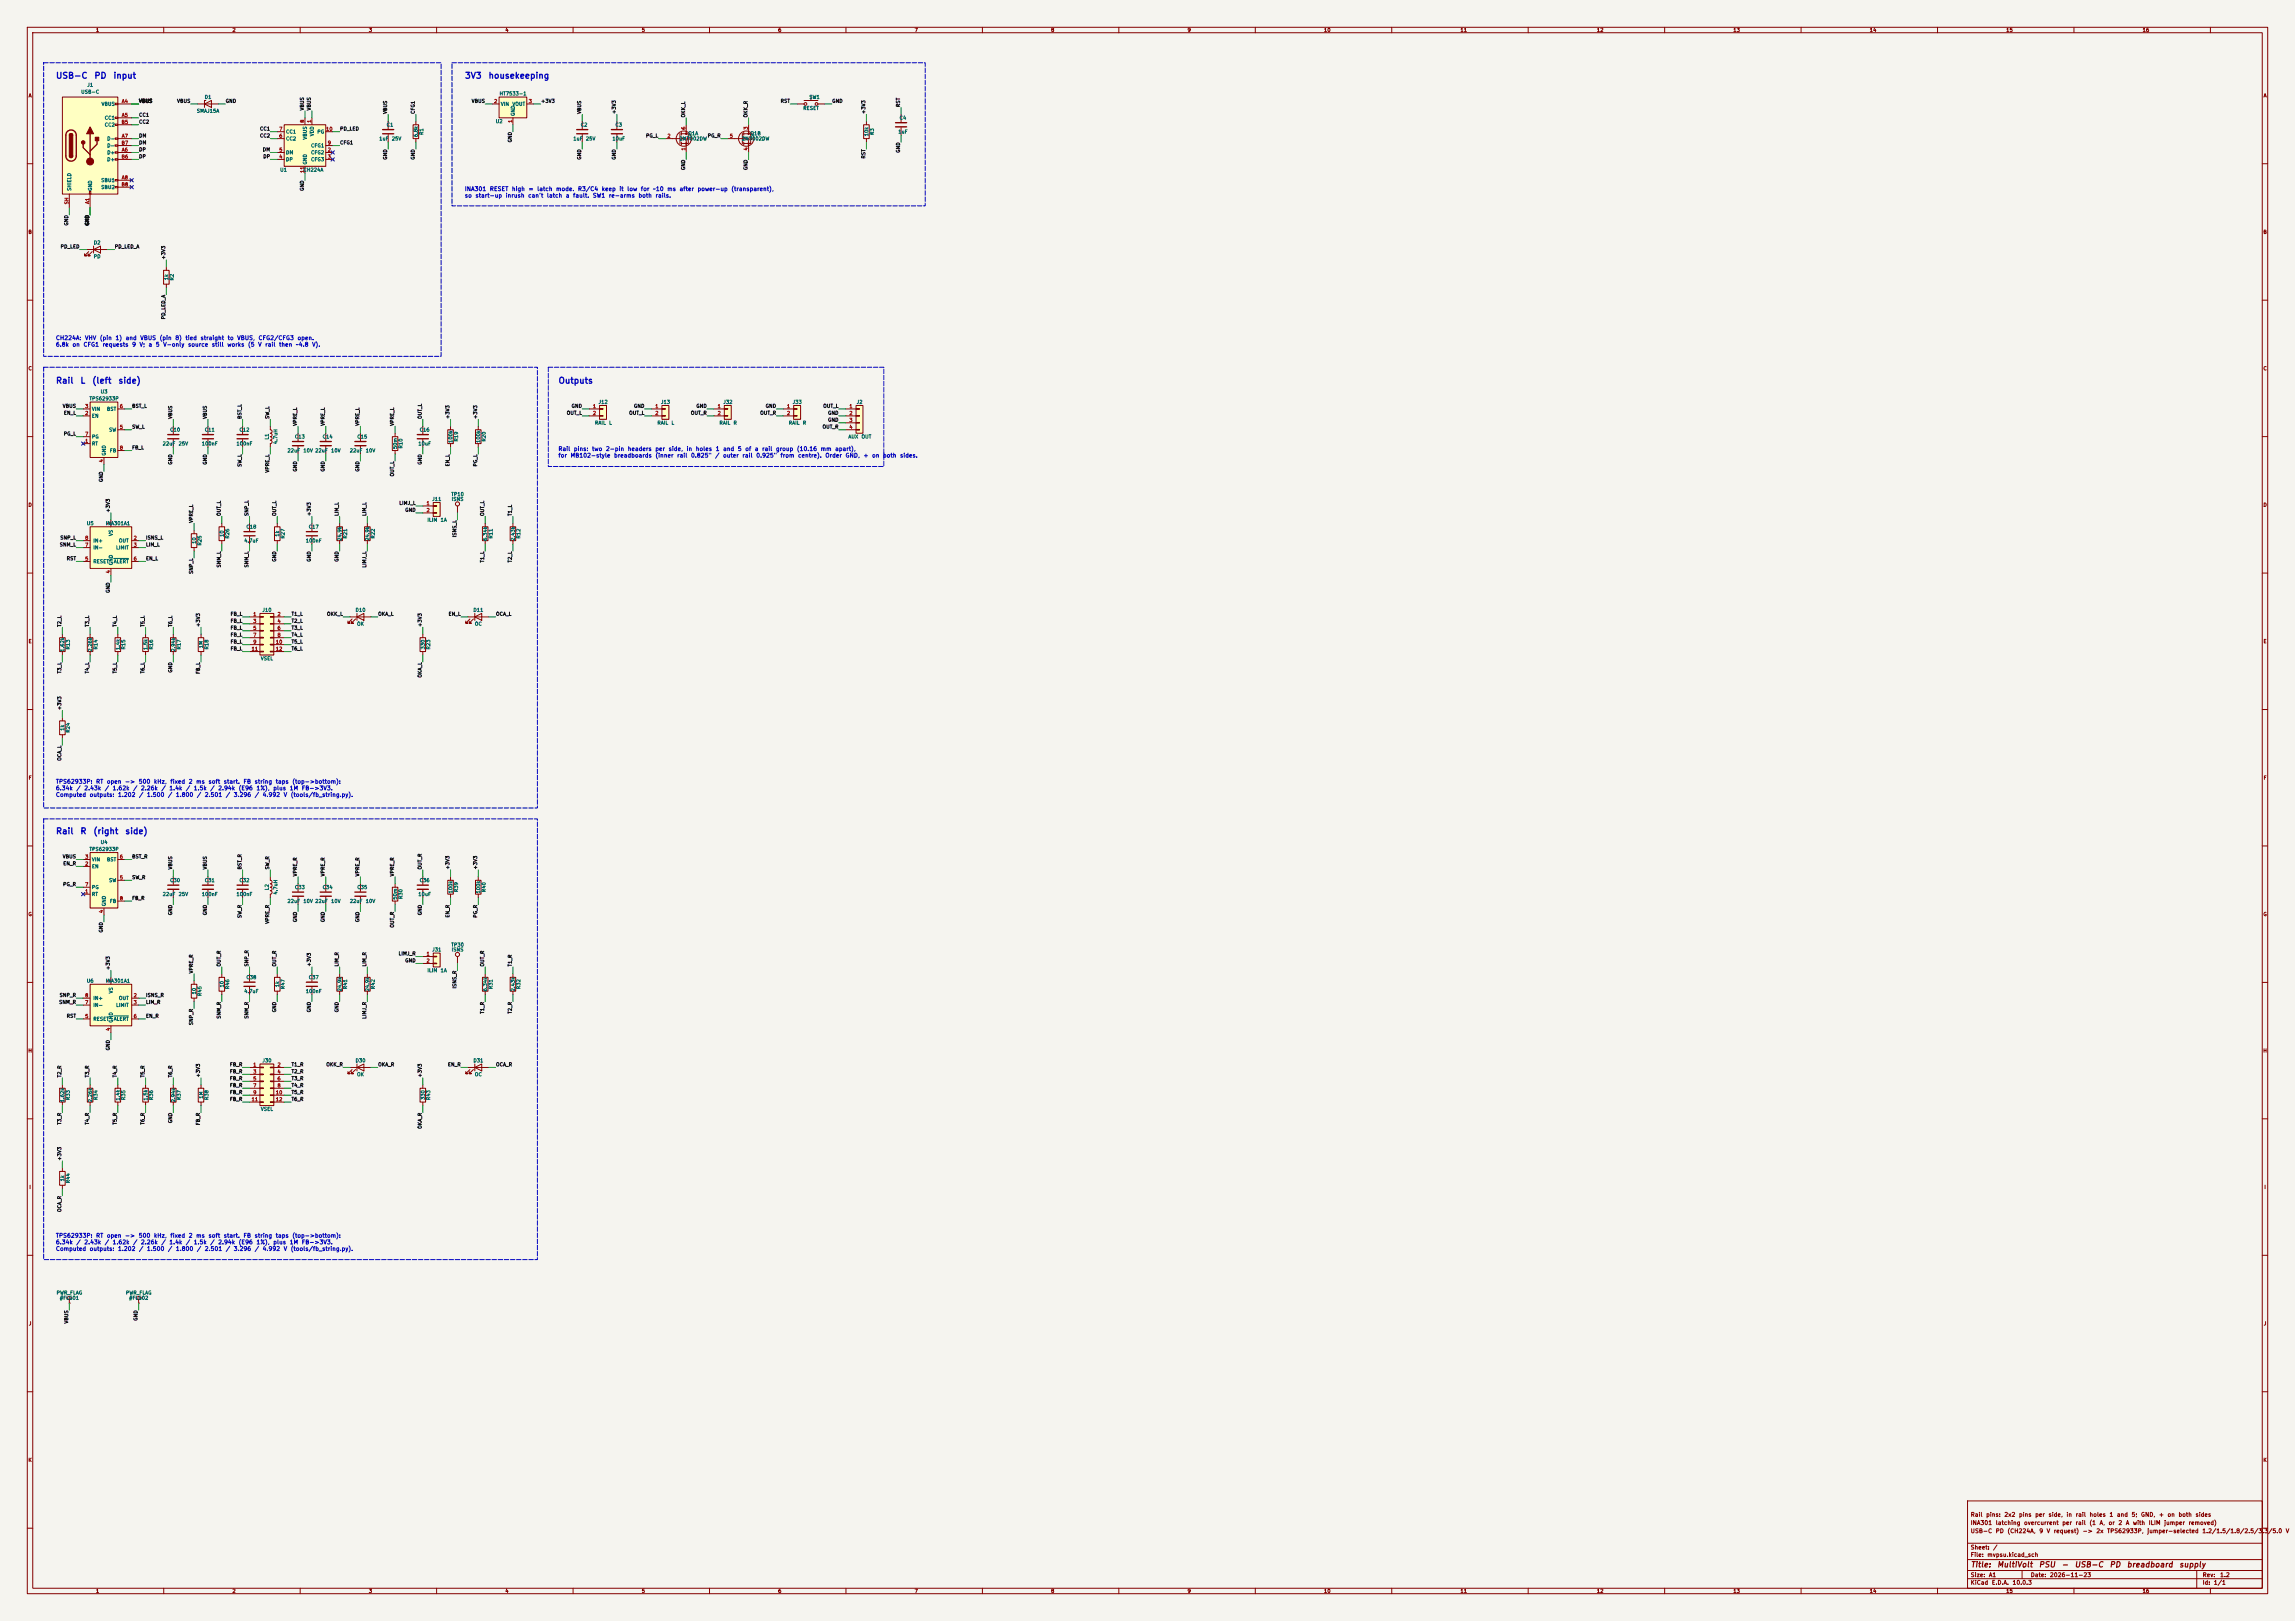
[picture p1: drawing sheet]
<svg xmlns="http://www.w3.org/2000/svg" width="841mm" height="594mm" viewBox="0 0 841 594" stroke-linecap="round" stroke-linejoin="round" font-family="sans-serif">
<defs><g id="words">
<g font-size="2.2" fill="#0000c2">
<text x="20.3" y="29.4">USB-C</text>
<text x="34.4" y="29.4">PD</text>
<text x="41.4" y="29.4">input</text>
<text x="170.2" y="29.4">3V3</text>
<text x="178.8" y="29.4">housekeeping</text>
<text x="20.3" y="141.1">Rail</text>
<text x="29.3" y="141.1">L</text>
<text x="33.6" y="141.1">(left</text>
<text x="43.2" y="141.1">side)</text>
<text x="204.5" y="141.1">Outputs</text>
<text x="20.3" y="306.2">Rail</text>
<text x="29.3" y="306.2">R</text>
<text x="34" y="306.2">(right</text>
<text x="45.7" y="306.2">side)</text>
</g>
<g font-size="2" fill="#840000">
<text x="722" y="574.8">Title:</text>
<text x="731.7" y="574.8">MultiVolt</text>
<text x="746.9" y="574.8">PSU</text>
<text x="755.3" y="574.8">-</text>
<text x="760.1" y="574.8">USB-C</text>
<text x="772.9" y="574.8">PD</text>
<text x="779.2" y="574.8">breadboard</text>
<text x="798.4" y="574.8">supply</text>
</g>
<g font-size="1.5" fill="#0000c2">
<text x="170.2" y="70.4">INA301</text>
<text x="179.3" y="70.4">RESET</text>
<text x="187.4" y="70.4">high</text>
<text x="193.5" y="70.4">=</text>
<text x="196.7" y="70.4">latch</text>
<text x="203.6" y="70.4">mode.</text>
<text x="211.6" y="70.4">R3/C4</text>
<text x="220.4" y="70.4">keep</text>
<text x="226.8" y="70.4">it</text>
<text x="229.7" y="70.4">low</text>
<text x="234.7" y="70.4">for</text>
<text x="239.1" y="70.4">~10</text>
<text x="244.4" y="70.4">ms</text>
<text x="248.9" y="70.4">after</text>
<text x="255.5" y="70.4">power-up</text>
<text x="267.8" y="70.4">(transparent),</text>
<text x="170.2" y="72.8">so</text>
<text x="174.1" y="72.8">start-up</text>
<text x="185.1" y="72.8">inrush</text>
<text x="193.4" y="72.8">can't</text>
<text x="200.2" y="72.8">latch</text>
<text x="207.2" y="72.8">a</text>
<text x="209.8" y="72.8">fault.</text>
<text x="217.1" y="72.8">SW1</text>
<text x="222.9" y="72.8">re-arms</text>
<text x="233.8" y="72.8">both</text>
<text x="240" y="72.8">rails.</text>
<text x="20.3" y="125">CH224A:</text>
<text x="31" y="125">VHV</text>
<text x="36.4" y="125">(pin</text>
<text x="42.1" y="125">1)</text>
<text x="45.9" y="125">and</text>
<text x="51.2" y="125">VBUS</text>
<text x="58.3" y="125">(pin</text>
<text x="64.1" y="125">8)</text>
<text x="67.8" y="125">tied</text>
<text x="73.3" y="125">straight</text>
<text x="83.2" y="125">to</text>
<text x="86.8" y="125">VBUS,</text>
<text x="94.6" y="125">CFG2/CFG3</text>
<text x="108.9" y="125">open.</text>
<text x="20.3" y="127.4">6.8k</text>
<text x="26.4" y="127.4">on</text>
<text x="30.4" y="127.4">CFG1</text>
<text x="37.4" y="127.4">requests</text>
<text x="48.2" y="127.4">9</text>
<text x="51" y="127.4">V;</text>
<text x="54.3" y="127.4">a</text>
<text x="56.9" y="127.4">5</text>
<text x="59.6" y="127.4">V-only</text>
<text x="68.7" y="127.4">source</text>
<text x="77.5" y="127.4">still</text>
<text x="83.1" y="127.4">works</text>
<text x="90.7" y="127.4">(5</text>
<text x="94.4" y="127.4">V</text>
<text x="97" y="127.4">rail</text>
<text x="102.1" y="127.4">then</text>
<text x="108.3" y="127.4">~4.8</text>
<text x="114.2" y="127.4">V).</text>
<text x="204.5" y="165.6">Rail</text>
<text x="210.1" y="165.6">pins:</text>
<text x="216.8" y="165.6">two</text>
<text x="221.9" y="165.6">2-pin</text>
<text x="229.9" y="165.6">headers</text>
<text x="240" y="165.6">per</text>
<text x="244.8" y="165.6">side,</text>
<text x="251.4" y="165.6">in</text>
<text x="254.8" y="165.6">holes</text>
<text x="262.1" y="165.6">1</text>
<text x="264.8" y="165.6">and</text>
<text x="270.2" y="165.6">5</text>
<text x="272.9" y="165.6">of</text>
<text x="276.4" y="165.6">a</text>
<text x="279.1" y="165.6">rail</text>
<text x="284.2" y="165.6">group</text>
<text x="291.8" y="165.6">(10.16</text>
<text x="300.6" y="165.6">mm</text>
<text x="305.9" y="165.6">apart),</text>
<text x="204.5" y="168">for</text>
<text x="208.9" y="168">MB102-style</text>
<text x="224.9" y="168">breadboards</text>
<text x="240" y="168">(inner</text>
<text x="248" y="168">rail</text>
<text x="253" y="168">0.825&quot;</text>
<text x="261.9" y="168">/</text>
<text x="264.8" y="168">outer</text>
<text x="271.9" y="168">rail</text>
<text x="277" y="168">0.925&quot;</text>
<text x="285.8" y="168">from</text>
<text x="292.3" y="168">centre).</text>
<text x="302.3" y="168">Order</text>
<text x="309.7" y="168">GND,</text>
<text x="316.2" y="168">+</text>
<text x="319.4" y="168">on</text>
<text x="323.4" y="168">both</text>
<text x="329.6" y="168">sides.</text>
<text x="20.3" y="287.5">TPS62933P:</text>
<text x="35" y="287.5">RT</text>
<text x="39" y="287.5">open</text>
<text x="45.6" y="287.5">-&gt;</text>
<text x="50.7" y="287.5">500</text>
<text x="56.2" y="287.5">kHz,</text>
<text x="62.3" y="287.5">fixed</text>
<text x="69" y="287.5">2</text>
<text x="71.7" y="287.5">ms</text>
<text x="76.2" y="287.5">soft</text>
<text x="81.8" y="287.5">start.</text>
<text x="89" y="287.5">FB</text>
<text x="93.1" y="287.5">string</text>
<text x="100.9" y="287.5">taps</text>
<text x="106.9" y="287.5">(top-&gt;bottom):</text>
<text x="20.3" y="289.9">6.34k</text>
<text x="20.3" y="292.4">Computed</text>
<text x="27.8" y="289.9">/</text>
<text x="30.7" y="289.9">2.43k</text>
<text x="32.7" y="292.4">outputs:</text>
<text x="38.2" y="289.9">/</text>
<text x="41.1" y="289.9">1.62k</text>
<text x="43.1" y="292.4">1.202</text>
<text x="48.6" y="289.9">/</text>
<text x="50.8" y="292.4">/</text>
<text x="51.5" y="289.9">2.26k</text>
<text x="53.7" y="292.4">1.500</text>
<text x="59" y="289.9">/</text>
<text x="61.4" y="292.4">/</text>
<text x="61.9" y="289.9">1.4k</text>
<text x="64.3" y="292.4">1.800</text>
<text x="67.9" y="289.9">/</text>
<text x="70.8" y="289.9">1.5k</text>
<text x="72" y="292.4">/</text>
<text x="74.9" y="292.4">2.501</text>
<text x="76.9" y="289.9">/</text>
<text x="79.8" y="289.9">2.94k</text>
<text x="82.6" y="292.4">/</text>
<text x="85.5" y="292.4">3.296</text>
<text x="87.3" y="289.9">(E96</text>
<text x="93.2" y="292.4">/</text>
<text x="93.8" y="289.9">1%),</text>
<text x="96.1" y="292.4">4.992</text>
<text x="100" y="289.9">plus</text>
<text x="103.8" y="292.4">V</text>
<text x="106" y="289.9">1M</text>
<text x="106.4" y="292.4">(tools/fb_string.py).</text>
<text x="110.4" y="289.9">FB-&gt;3V3.</text>
<text x="20.3" y="453.9">TPS62933P:</text>
<text x="35" y="453.9">RT</text>
<text x="39" y="453.9">open</text>
<text x="45.6" y="453.9">-&gt;</text>
<text x="50.7" y="453.9">500</text>
<text x="56.2" y="453.9">kHz,</text>
<text x="62.3" y="453.9">fixed</text>
<text x="69" y="453.9">2</text>
<text x="71.7" y="453.9">ms</text>
<text x="76.2" y="453.9">soft</text>
<text x="81.8" y="453.9">start.</text>
<text x="89" y="453.9">FB</text>
<text x="93.1" y="453.9">string</text>
<text x="100.9" y="453.9">taps</text>
<text x="106.9" y="453.9">(top-&gt;bottom):</text>
<text x="20.3" y="456.3">6.34k</text>
<text x="20.3" y="458.7">Computed</text>
<text x="27.8" y="456.3">/</text>
<text x="30.7" y="456.3">2.43k</text>
<text x="32.7" y="458.7">outputs:</text>
<text x="38.2" y="456.3">/</text>
<text x="41.1" y="456.3">1.62k</text>
<text x="43.1" y="458.7">1.202</text>
<text x="48.6" y="456.3">/</text>
<text x="50.8" y="458.7">/</text>
<text x="51.5" y="456.3">2.26k</text>
<text x="53.7" y="458.7">1.500</text>
<text x="59" y="456.3">/</text>
<text x="61.4" y="458.7">/</text>
<text x="61.9" y="456.3">1.4k</text>
<text x="64.3" y="458.7">1.800</text>
<text x="67.9" y="456.3">/</text>
<text x="70.8" y="456.3">1.5k</text>
<text x="72" y="458.7">/</text>
<text x="74.9" y="458.7">2.501</text>
<text x="76.9" y="456.3">/</text>
<text x="79.8" y="456.3">2.94k</text>
<text x="82.6" y="458.7">/</text>
<text x="85.5" y="458.7">3.296</text>
<text x="87.3" y="456.3">(E96</text>
<text x="93.2" y="458.7">/</text>
<text x="93.8" y="456.3">1%),</text>
<text x="96.1" y="458.7">4.992</text>
<text x="100" y="456.3">plus</text>
<text x="103.8" y="458.7">V</text>
<text x="106" y="456.3">1M</text>
<text x="106.4" y="458.7">(tools/fb_string.py).</text>
<text x="110.4" y="456.3">FB-&gt;3V3.</text>
</g>
<g font-size="1.5" fill="#840000">
<text x="722" y="556.2">Rail</text>
<text x="727.7" y="556.2">pins:</text>
<text x="734.3" y="556.2">2x2</text>
<text x="739.7" y="556.2">pins</text>
<text x="745.6" y="556.2">per</text>
<text x="750.5" y="556.2">side,</text>
<text x="757.1" y="556.2">in</text>
<text x="760.5" y="556.2">rail</text>
<text x="765.5" y="556.2">holes</text>
<text x="772.8" y="556.2">1</text>
<text x="775.6" y="556.2">and</text>
<text x="780.9" y="556.2">5;</text>
<text x="784.4" y="556.2">GND,</text>
<text x="791" y="556.2">+</text>
<text x="794.1" y="556.2">on</text>
<text x="798.1" y="556.2">both</text>
<text x="804.4" y="556.2">sides</text>
<text x="722" y="562.2">USB-C</text>
<text x="722" y="559.2">INA301</text>
<text x="731.2" y="562.2">PD</text>
<text x="731.2" y="559.2">latching</text>
<text x="735.5" y="562.2">(CH224A,</text>
<text x="741.5" y="559.2">overcurrent</text>
<text x="747.1" y="562.2">9</text>
<text x="749.8" y="562.2">V</text>
<text x="752.4" y="562.2">request)</text>
<text x="755.5" y="559.2">per</text>
<text x="760.4" y="559.2">rail</text>
<text x="763" y="562.2">-&gt;</text>
<text x="765.5" y="559.2">(1</text>
<text x="768" y="562.2">2x</text>
<text x="769.2" y="559.2">A,</text>
<text x="772" y="562.2">TPS62933P,</text>
<text x="772.5" y="559.2">or</text>
<text x="776.1" y="559.2">2</text>
<text x="778.8" y="559.2">A</text>
<text x="781.4" y="559.2">with</text>
<text x="786.7" y="562.2">jumper-selected</text>
<text x="787.2" y="559.2">ILIM</text>
<text x="792.9" y="559.2">jumper</text>
<text x="801.8" y="559.2">removed)</text>
<text x="806.9" y="562.2">1.2/1.5/1.8/2.5/3.3/5.0</text>
<text x="837.4" y="562.2">V</text>
<text x="722" y="568.2">Sheet:</text>
<text x="730.2" y="568.2">/</text>
<text x="722" y="570.9">File:</text>
<text x="728.1" y="570.9">mvpsu.kicad_sch</text>
<text x="722" y="581.1">KiCad</text>
<text x="722" y="578.3">Size:</text>
<text x="728.7" y="578.3">A1</text>
<text x="729.7" y="581.1">E.D.A.</text>
<text x="737.3" y="581.1">10.0.3</text>
<text x="744" y="578.3">Date:</text>
<text x="751" y="578.3">2026-11-23</text>
<text x="807" y="578.3">Rev:</text>
<text x="807" y="581.1">Id:</text>
<text x="811.1" y="581.1">1/1</text>
<text x="813.4" y="578.3">1.2</text>
</g>
<g font-size="1.3" fill="#840000">
<text x="35" y="12">1</text>
<text x="85" y="12">2</text>
<text x="135" y="12">3</text>
<text x="185" y="12">4</text>
<text x="235" y="12">5</text>
<text x="285" y="12">6</text>
<text x="335" y="12">7</text>
<text x="385" y="12">8</text>
<text x="435" y="12">9</text>
<text x="485" y="12">10</text>
<text x="535" y="12">11</text>
<text x="585" y="12">12</text>
<text x="635" y="12">13</text>
<text x="685" y="12">14</text>
<text x="735" y="12">15</text>
<text x="785" y="12">16</text>
<text x="10.3" y="36">A</text>
<text x="829.3" y="36">A</text>
<text x="10.3" y="86">B</text>
<text x="829.2" y="86">B</text>
<text x="10.3" y="136">C</text>
<text x="829.2" y="136">C</text>
<text x="10.3" y="186">D</text>
<text x="829.2" y="186">D</text>
<text x="10.3" y="236">E</text>
<text x="829.3" y="236">E</text>
<text x="10.3" y="286">F</text>
<text x="829.3" y="286">F</text>
<text x="10.3" y="336">G</text>
<text x="829.2" y="336">G</text>
<text x="10.2" y="386">H</text>
<text x="829.2" y="386">H</text>
<text x="10.6" y="436">I</text>
<text x="829.6" y="436">I</text>
<text x="10.4" y="486">J</text>
<text x="829.4" y="486">J</text>
<text x="10.3" y="536">K</text>
<text x="829.2" y="536">K</text>
<text x="35" y="584">1</text>
<text x="85" y="584">2</text>
<text x="135" y="584">3</text>
<text x="185" y="584">4</text>
<text x="235" y="584">5</text>
<text x="285" y="584">6</text>
<text x="335" y="584">7</text>
<text x="385" y="584">8</text>
<text x="435" y="584">9</text>
<text x="485" y="584">10</text>
<text x="535" y="584">11</text>
<text x="585" y="584">12</text>
<text x="635" y="584">13</text>
<text x="685" y="584">14</text>
<text x="735" y="584">15</text>
<text x="785" y="584">16</text>
</g>
<g font-size="1.3" fill="#006464">
<text x="29.6" y="34.6">USB-C</text>
<text x="31.8" y="32.1">J1</text>
<text x="182.9" y="35.3">HT7533-1</text>
<text x="37.1" y="39.1">VBUS</text>
<text x="72" y="41.6">SMAJ15A</text>
<text x="74.9" y="36.5">D1</text>
<text x="183.4" y="39.1">VIN</text>
<text x="187.6" y="39.1">VOUT</text>
<text x="294.2" y="40.6">RESET</text>
<text x="296.4" y="36.5">SW1</text>
<text x="38.2" y="44.2">CC1</text>
<text x="38.2" y="46.7">CC2</text>
<text x="141.5" y="46.7">C1</text>
<text x="181.5" y="45.4">U2</text>
<text x="188.9" y="42.7" transform="rotate(-90 188.9 42.7)">GND</text>
<text x="212.7" y="46.7">C2</text>
<text x="225.4" y="46.7">C3</text>
<text x="329.5" y="44.2">C4</text>
<text x="39.1" y="51.8">D-</text>
<text x="104.6" y="51.8">CC2</text>
<text x="104.6" y="49.2">CC1</text>
<text x="112.7" y="51.3" transform="rotate(-90 112.7 51.3)">VBUS</text>
<text x="115.3" y="50.1" transform="rotate(-90 115.3 50.1)">VDD</text>
<text x="116.1" y="49.2">PG</text>
<text x="138.8" y="51.8">1uF</text>
<text x="143.4" y="51.8">25V</text>
<text x="153.4" y="50.4" transform="rotate(-90 153.4 50.4)">6.8k</text>
<text x="155.4" y="49.6" transform="rotate(-90 155.4 49.6)">R1</text>
<text x="209.9" y="51.8">1uF</text>
<text x="214.6" y="51.8">25V</text>
<text x="224.3" y="51.8">10uF</text>
<text x="248.8" y="51.8">2N7002DW</text>
<text x="252.1" y="49.9">Q1A</text>
<text x="271.7" y="51.8">2N7002DW</text>
<text x="274.9" y="49.9">Q1B</text>
<text x="318.5" y="50.1" transform="rotate(-90 318.5 50.1)">10k</text>
<text x="320.5" y="49.6" transform="rotate(-90 320.5 49.6)">R3</text>
<text x="329" y="49.2">1uF</text>
<text x="39.1" y="56.9">D+</text>
<text x="39.1" y="59.4">D+</text>
<text x="39.1" y="54.3">D-</text>
<text x="104.6" y="59.4">DP</text>
<text x="104.6" y="56.9">DM</text>
<text x="113.8" y="56.9">CFG2</text>
<text x="113.8" y="59.4">CFG3</text>
<text x="113.8" y="54.3">CFG1</text>
<text x="102.5" y="63.2">U1</text>
<text x="111" y="63.2">CH224A</text>
<text x="112.7" y="60.5" transform="rotate(-90 112.7 60.5)">GND</text>
<text x="26.4" y="70.1" transform="rotate(-90 26.4 70.1)">SHIELD</text>
<text x="34" y="70.1" transform="rotate(-90 34 70.1)">GND</text>
<text x="36.9" y="67">SBU1</text>
<text x="36.9" y="69.6">SBU2</text>
<text x="34.2" y="89.9">D2</text>
<text x="34.2" y="95">PD</text>
<text x="61.9" y="102.8" transform="rotate(-90 61.9 102.8)">1k</text>
<text x="64" y="102.9" transform="rotate(-90 64 102.9)">R2</text>
<text x="32.6" y="147">TPS62933P</text>
<text x="36.7" y="144.5">U3</text>
<text x="219.2" y="148.3">J12</text>
<text x="242" y="148.3">J13</text>
<text x="264.9" y="148.3">J32</text>
<text x="290.3" y="148.3">J33</text>
<text x="313.8" y="148.3">J2</text>
<text x="33.5" y="153.4">EN</text>
<text x="33.5" y="150.8">VIN</text>
<text x="39" y="150.8">BST</text>
<text x="217.9" y="155.9">RAIL</text>
<text x="223" y="155.9">L</text>
<text x="240.7" y="155.9">RAIL</text>
<text x="245.9" y="155.9">L</text>
<text x="263.5" y="155.9">RAIL</text>
<text x="268.6" y="155.9">R</text>
<text x="288.9" y="155.9">RAIL</text>
<text x="294" y="155.9">R</text>
<text x="33.5" y="161">PG</text>
<text x="39.8" y="158.5">SW</text>
<text x="62.2" y="158.5">C10</text>
<text x="74.9" y="158.5">C11</text>
<text x="87.6" y="158.5">C12</text>
<text x="98.8" y="161.2" transform="rotate(-90 98.8 161.2)">L1</text>
<text x="107.9" y="161">C13</text>
<text x="118.1" y="161">C14</text>
<text x="130.8" y="161">C15</text>
<text x="153.6" y="158.5">C16</text>
<text x="168.1" y="162" transform="rotate(-90 168.1 162)">R19</text>
<text x="178.3" y="162" transform="rotate(-90 178.3 162)">R20</text>
<text x="310.7" y="161">AUX</text>
<text x="315.5" y="161">OUT</text>
<text x="33.5" y="163.5">RT</text>
<text x="39.1" y="167.1" transform="rotate(-90 39.1 167.1)">GND</text>
<text x="40.1" y="166.1">FB</text>
<text x="59.5" y="163.5">22uF</text>
<text x="65.3" y="163.5">25V</text>
<text x="73.8" y="163.5">100nF</text>
<text x="86.5" y="163.5">100nF</text>
<text x="101.9" y="162.9" transform="rotate(-90 101.9 162.9)">4.7uH</text>
<text x="105.2" y="166.1">22uF</text>
<text x="111" y="166.1">10V 22uF</text>
<text x="121.2" y="166.1">10V</text>
<text x="128" y="166.1">22uF</text>
<text x="133.9" y="166.1">10V</text>
<text x="145.8" y="164.7" transform="rotate(-90 145.8 164.7)">50m</text>
<text x="147.8" y="164.5" transform="rotate(-90 147.8 164.5)">R10</text>
<text x="153.1" y="163.5">10uF</text>
<text x="166.1" y="162.4" transform="rotate(-90 166.1 162.4)">100k</text>
<text x="176.2" y="162.4" transform="rotate(-90 176.2 162.4)">100k</text>
<text x="158.2" y="183.9">J11</text>
<text x="165.2" y="182.1">TP10</text>
<text x="165.4" y="183.9">ISNS</text>
<text x="156.4" y="191.5">ILIM</text>
<text x="161.3" y="191.5">1A</text>
<text x="31.6" y="192.7">U5</text>
<text x="38.6" y="192.7">INA301A1</text>
<text x="41.6" y="196.6" transform="rotate(-90 41.6 196.6)">VS</text>
<text x="82.3" y="196.9" transform="rotate(-90 82.3 196.9)">10</text>
<text x="84.3" y="197.5" transform="rotate(-90 84.3 197.5)">R26</text>
<text x="90.1" y="194">C18</text>
<text x="102.6" y="196.8" transform="rotate(-90 102.6 196.8)">1k</text>
<text x="104.6" y="197.5" transform="rotate(-90 104.6 197.5)">R27</text>
<text x="113" y="194">C17</text>
<text x="127.5" y="197.5" transform="rotate(-90 127.5 197.5)">R21</text>
<text x="137.6" y="197.5" transform="rotate(-90 137.6 197.5)">R22</text>
<text x="180.8" y="197.5" transform="rotate(-90 180.8 197.5)">R11</text>
<text x="191" y="197.5" transform="rotate(-90 191 197.5)">R12</text>
<text x="34" y="201.6">IN-</text>
<text x="34" y="199.1">IN+</text>
<text x="42.4" y="201.6">LIMIT</text>
<text x="43.4" y="199.1">OUT</text>
<text x="72.1" y="199.4" transform="rotate(-90 72.1 199.4)">10</text>
<text x="74.1" y="200.1" transform="rotate(-90 74.1 200.1)">R25</text>
<text x="89.3" y="199.1">4.7uF</text>
<text x="111.9" y="199.1">100nF</text>
<text x="125.4" y="198.3" transform="rotate(-90 125.4 198.3)">24.9k</text>
<text x="135.6" y="198.3" transform="rotate(-90 135.6 198.3)">24.9k</text>
<text x="178.8" y="198.3" transform="rotate(-90 178.8 198.3)">6.34k</text>
<text x="188.9" y="198.3" transform="rotate(-90 188.9 198.3)">2.43k</text>
<text x="34" y="206.7">RESET</text>
<text x="41.5" y="206.7">ALERT</text>
<text x="41.6" y="207.3" transform="rotate(-90 41.6 207.3)">GND</text>
<text x="96" y="224.5">J10</text>
<text x="130.1" y="224.5">D10</text>
<text x="173.3" y="224.5">D11</text>
<text x="130.7" y="229.6">OK</text>
<text x="173.9" y="229.6">OC</text>
<text x="23.8" y="239" transform="rotate(-90 23.8 239)">1.62k</text>
<text x="25.9" y="238.2" transform="rotate(-90 25.9 238.2)">R13</text>
<text x="34" y="239" transform="rotate(-90 34 239)">2.26k</text>
<text x="36" y="238.2" transform="rotate(-90 36 238.2)">R14</text>
<text x="44.2" y="238.3" transform="rotate(-90 44.2 238.3)">1.4k</text>
<text x="46.2" y="238.2" transform="rotate(-90 46.2 238.2)">R15</text>
<text x="54.3" y="238.3" transform="rotate(-90 54.3 238.3)">1.5k</text>
<text x="56.3" y="238.2" transform="rotate(-90 56.3 238.2)">R16</text>
<text x="64.5" y="239" transform="rotate(-90 64.5 239)">2.94k</text>
<text x="66.5" y="238.2" transform="rotate(-90 66.5 238.2)">R17</text>
<text x="74.6" y="237.7" transform="rotate(-90 74.6 237.7)">1M</text>
<text x="76.7" y="238.2" transform="rotate(-90 76.7 238.2)">R18</text>
<text x="155.9" y="238.1" transform="rotate(-90 155.9 238.1)">330</text>
<text x="157.9" y="238.2" transform="rotate(-90 157.9 238.2)">R23</text>
<text x="95.5" y="242.3">VSEL</text>
<text x="23.8" y="267.9" transform="rotate(-90 23.8 267.9)">1k</text>
<text x="25.9" y="268.6" transform="rotate(-90 25.9 268.6)">R24</text>
<text x="36.7" y="309.6">U4</text>
<text x="32.6" y="312.1">TPS62933P</text>
<text x="33.5" y="315.9">VIN</text>
<text x="39" y="315.9">BST</text>
<text x="33.5" y="318.5">EN</text>
<text x="39.8" y="323.6">SW</text>
<text x="62.2" y="323.6">C30</text>
<text x="74.9" y="323.6">C31</text>
<text x="87.6" y="323.6">C32</text>
<text x="153.6" y="323.6">C36</text>
<text x="33.5" y="328.6">RT</text>
<text x="33.5" y="326.1">PG</text>
<text x="59.5" y="328.6">22uF</text>
<text x="65.3" y="328.6">25V</text>
<text x="73.8" y="328.6">100nF</text>
<text x="86.5" y="328.6">100nF</text>
<text x="98.8" y="326.3" transform="rotate(-90 98.8 326.3)">L2</text>
<text x="101.9" y="328" transform="rotate(-90 101.9 328)">4.7uH</text>
<text x="107.9" y="326.1">C33</text>
<text x="118.1" y="326.1">C34</text>
<text x="130.8" y="326.1">C35</text>
<text x="145.8" y="329.8" transform="rotate(-90 145.8 329.8)">50m</text>
<text x="147.8" y="329.6" transform="rotate(-90 147.8 329.6)">R30</text>
<text x="153.1" y="328.6">10uF</text>
<text x="166.1" y="327.5" transform="rotate(-90 166.1 327.5)">100k</text>
<text x="168.1" y="327.1" transform="rotate(-90 168.1 327.1)">R39</text>
<text x="176.2" y="327.5" transform="rotate(-90 176.2 327.5)">100k</text>
<text x="178.3" y="327.1" transform="rotate(-90 178.3 327.1)">R40</text>
<text x="39.1" y="332.2" transform="rotate(-90 39.1 332.2)">GND</text>
<text x="40.1" y="331.2">FB</text>
<text x="105.2" y="331.2">22uF</text>
<text x="111" y="331.2">10V 22uF</text>
<text x="121.2" y="331.2">10V</text>
<text x="128" y="331.2">22uF</text>
<text x="133.9" y="331.2">10V</text>
<text x="165.2" y="347.2">TP30</text>
<text x="158.2" y="349">J31</text>
<text x="165.4" y="349">ISNS</text>
<text x="90.1" y="359.1">C38</text>
<text x="113" y="359.1">C37</text>
<text x="156.4" y="356.6">ILIM</text>
<text x="161.3" y="356.6">1A</text>
<text x="31.6" y="360.4">U6</text>
<text x="38.6" y="360.4">INA301A1</text>
<text x="41.6" y="364.2" transform="rotate(-90 41.6 364.2)">VS</text>
<text x="72.1" y="364.5" transform="rotate(-90 72.1 364.5)">10</text>
<text x="74.1" y="365.2" transform="rotate(-90 74.1 365.2)">R45</text>
<text x="82.3" y="362" transform="rotate(-90 82.3 362)">10</text>
<text x="84.3" y="362.6" transform="rotate(-90 84.3 362.6)">R46</text>
<text x="89.3" y="364.2">4.7uF</text>
<text x="102.6" y="361.9" transform="rotate(-90 102.6 361.9)">1k</text>
<text x="104.6" y="362.6" transform="rotate(-90 104.6 362.6)">R47</text>
<text x="111.9" y="364.2">100nF</text>
<text x="125.4" y="363.4" transform="rotate(-90 125.4 363.4)">24.9k</text>
<text x="127.5" y="362.6" transform="rotate(-90 127.5 362.6)">R41</text>
<text x="135.6" y="363.4" transform="rotate(-90 135.6 363.4)">24.9k</text>
<text x="137.6" y="362.6" transform="rotate(-90 137.6 362.6)">R42</text>
<text x="178.8" y="363.4" transform="rotate(-90 178.8 363.4)">6.34k</text>
<text x="180.8" y="362.6" transform="rotate(-90 180.8 362.6)">R31</text>
<text x="188.9" y="363.4" transform="rotate(-90 188.9 363.4)">2.43k</text>
<text x="191" y="362.6" transform="rotate(-90 191 362.6)">R32</text>
<text x="34" y="369.3">IN-</text>
<text x="34" y="366.7">IN+</text>
<text x="42.4" y="369.3">LIMIT</text>
<text x="43.4" y="366.7">OUT</text>
<text x="34" y="374.4">RESET</text>
<text x="41.5" y="374.4">ALERT</text>
<text x="41.6" y="374.9" transform="rotate(-90 41.6 374.9)">GND</text>
<text x="96" y="389.6">J30</text>
<text x="130.1" y="389.6">D30</text>
<text x="173.3" y="389.6">D31</text>
<text x="130.7" y="394.7">OK</text>
<text x="173.9" y="394.7">OC</text>
<text x="23.8" y="404.1" transform="rotate(-90 23.8 404.1)">1.62k</text>
<text x="25.9" y="403.3" transform="rotate(-90 25.9 403.3)">R33</text>
<text x="34" y="404.1" transform="rotate(-90 34 404.1)">2.26k</text>
<text x="36" y="403.3" transform="rotate(-90 36 403.3)">R34</text>
<text x="44.2" y="403.4" transform="rotate(-90 44.2 403.4)">1.4k</text>
<text x="46.2" y="403.3" transform="rotate(-90 46.2 403.3)">R35</text>
<text x="54.3" y="403.4" transform="rotate(-90 54.3 403.4)">1.5k</text>
<text x="56.3" y="403.3" transform="rotate(-90 56.3 403.3)">R36</text>
<text x="64.5" y="404.1" transform="rotate(-90 64.5 404.1)">2.94k</text>
<text x="66.5" y="403.3" transform="rotate(-90 66.5 403.3)">R37</text>
<text x="74.6" y="402.8" transform="rotate(-90 74.6 402.8)">1M</text>
<text x="76.7" y="403.3" transform="rotate(-90 76.7 403.3)">R38</text>
<text x="95.5" y="407.4">VSEL</text>
<text x="155.9" y="403.2" transform="rotate(-90 155.9 403.2)">330</text>
<text x="157.9" y="403.3" transform="rotate(-90 157.9 403.3)">R43</text>
<text x="23.8" y="433" transform="rotate(-90 23.8 433)">1k</text>
<text x="25.9" y="433.7" transform="rotate(-90 25.9 433.7)">R44</text>
<text x="20.6" y="474.7">PWR_FLAG</text>
<text x="21.8" y="476.6">#FLG01</text>
<text x="46" y="474.7">PWR_FLAG</text>
<text x="47.2" y="476.6">#FLG02</text>
</g>
<g font-size="1.3" fill="#a90000">
<text x="44.5" y="38.1">A4</text>
<text x="180.9" y="38.1">2</text>
<text x="193.6" y="38.1">3</text>
<text x="44.4" y="45.7">B5</text>
<text x="44.5" y="43.2">A5</text>
<text x="111.7" y="45.2" transform="rotate(-90 111.7 45.2)">8</text>
<text x="114.3" y="45.2" transform="rotate(-90 114.3 45.2)">1</text>
<text x="187.9" y="45.2" transform="rotate(-90 187.9 45.2)">1</text>
<text x="251.4" y="47.7" transform="rotate(-90 251.4 47.7)">6</text>
<text x="274.3" y="47.7" transform="rotate(-90 274.3 47.7)">3</text>
<text x="44.4" y="53.3">B7</text>
<text x="44.5" y="50.8">A7</text>
<text x="102.2" y="50.8">6</text>
<text x="102.2" y="48.2">7</text>
<text x="119.3" y="48.2">10</text>
<text x="119.9" y="53.3">9</text>
<text x="244.4" y="50.8">2</text>
<text x="267.3" y="50.8">5</text>
<text x="44.4" y="58.4">B6</text>
<text x="44.5" y="55.9">A6</text>
<text x="102.2" y="58.4">4</text>
<text x="102.2" y="55.9">5</text>
<text x="119.9" y="55.9">2</text>
<text x="119.9" y="58.4">3</text>
<text x="251.4" y="55.3" transform="rotate(-90 251.4 55.3)">1</text>
<text x="274.3" y="55.3" transform="rotate(-90 274.3 55.3)">4</text>
<text x="111.7" y="63.5" transform="rotate(-90 111.7 63.5)">11</text>
<text x="44.4" y="68.6">B8</text>
<text x="44.5" y="66">A8</text>
<text x="25.4" y="75" transform="rotate(-90 25.4 75)">SH</text>
<text x="33" y="74.9" transform="rotate(-90 33 74.9)">A1</text>
<text x="31" y="149.8">3</text>
<text x="43.7" y="149.8">6</text>
<text x="217.1" y="149.8">1</text>
<text x="240" y="149.8">1</text>
<text x="262.8" y="149.8">1</text>
<text x="288.2" y="149.8">1</text>
<text x="311.1" y="149.8">1</text>
<text x="31" y="152.4">2</text>
<text x="217.1" y="152.4">2</text>
<text x="240" y="152.4">2</text>
<text x="262.8" y="152.4">2</text>
<text x="288.2" y="152.4">2</text>
<text x="311.1" y="152.4">2</text>
<text x="311.1" y="154.9">3</text>
<text x="31" y="160">7</text>
<text x="43.7" y="157.5">5</text>
<text x="311.1" y="157.5">4</text>
<text x="31" y="162.5">1</text>
<text x="43.7" y="165.1">8</text>
<text x="38.1" y="169.6" transform="rotate(-90 38.1 169.6)">4</text>
<text x="156.1" y="185.4">1</text>
<text x="156.1" y="187.9">2</text>
<text x="40.6" y="192.5" transform="rotate(-90 40.6 192.5)">1</text>
<text x="31" y="200.6">7</text>
<text x="31" y="198.1">8</text>
<text x="48.8" y="198.1">2</text>
<text x="48.8" y="200.6">3</text>
<text x="31" y="205.7">5</text>
<text x="48.8" y="205.7">6</text>
<text x="40.6" y="210.3" transform="rotate(-90 40.6 210.3)">4</text>
<text x="92.6" y="226">1</text>
<text x="101.5" y="226">2</text>
<text x="92.6" y="228.6">3</text>
<text x="92.6" y="231.1">5</text>
<text x="92.6" y="233.7">7</text>
<text x="101.5" y="228.6">4</text>
<text x="101.5" y="231.1">6</text>
<text x="101.5" y="233.7">8</text>
<text x="92" y="238.7">11</text>
<text x="92.6" y="236.2">9</text>
<text x="100.9" y="236.2">10</text>
<text x="100.9" y="238.7">12</text>
<text x="31" y="317.5">2</text>
<text x="31" y="314.9">3</text>
<text x="43.7" y="314.9">6</text>
<text x="43.7" y="322.6">5</text>
<text x="31" y="327.6">1</text>
<text x="31" y="325.1">7</text>
<text x="38.1" y="334.7" transform="rotate(-90 38.1 334.7)">4</text>
<text x="43.7" y="330.2">8</text>
<text x="156.1" y="350.5">1</text>
<text x="156.1" y="353">2</text>
<text x="31" y="365.7">8</text>
<text x="40.6" y="360.1" transform="rotate(-90 40.6 360.1)">1</text>
<text x="48.8" y="365.7">2</text>
<text x="31" y="368.3">7</text>
<text x="48.8" y="368.3">3</text>
<text x="31" y="373.4">5</text>
<text x="40.6" y="377.9" transform="rotate(-90 40.6 377.9)">4</text>
<text x="48.8" y="373.4">6</text>
<text x="92.6" y="391.1">1</text>
<text x="92.6" y="393.7">3</text>
<text x="101.5" y="391.1">2</text>
<text x="101.5" y="393.7">4</text>
<text x="92.6" y="396.2">5</text>
<text x="92.6" y="398.8">7</text>
<text x="92.6" y="401.3">9</text>
<text x="100.9" y="401.3">10</text>
<text x="101.5" y="396.2">6</text>
<text x="101.5" y="398.8">8</text>
<text x="92" y="403.8">11</text>
<text x="100.9" y="403.8">12</text>
</g>
<g font-size="1.3" fill="#0f0f0f">
<text x="50.8" y="38">VBUS</text>
<text x="64.7" y="38">VBUS</text>
<text x="82.5" y="38">GND</text>
<text x="111.6" y="40.6" transform="rotate(-90 111.6 40.6)">VBUS</text>
<text x="114.2" y="40.6" transform="rotate(-90 114.2 40.6)">VBUS</text>
<text x="142.1" y="41.9" transform="rotate(-90 142.1 41.9)">VBUS</text>
<text x="152.3" y="41.9" transform="rotate(-90 152.3 41.9)">CFG1</text>
<text x="172.7" y="38">VBUS</text>
<text x="198.1" y="38">+3V3</text>
<text x="213.2" y="41.9" transform="rotate(-90 213.2 41.9)">VBUS</text>
<text x="225.9" y="41.9" transform="rotate(-90 225.9 41.9)">+3V3</text>
<text x="285.9" y="38">RST</text>
<text x="304.8" y="38">GND</text>
<text x="317.4" y="41.9" transform="rotate(-90 317.4 41.9)">+3V3</text>
<text x="330.1" y="39.4" transform="rotate(-90 330.1 39.4)">RST</text>
<text x="50.8" y="45.6">CC2</text>
<text x="50.8" y="43.1">CC1</text>
<text x="251.3" y="43.2" transform="rotate(-90 251.3 43.2)">OKK_L</text>
<text x="274.2" y="43.2" transform="rotate(-90 274.2 43.2)">OKK_R</text>
<text x="50.8" y="50.7">DM</text>
<text x="50.8" y="53.2">DM</text>
<text x="95.1" y="48.1">CC1</text>
<text x="95.1" y="50.7">CC2</text>
<text x="124.5" y="48.1">PD_LED</text>
<text x="124.5" y="53.2">CFG1</text>
<text x="187.8" y="52.3" transform="rotate(-90 187.8 52.3)">GND</text>
<text x="236.6" y="50.7">PG_L</text>
<text x="259.2" y="50.7">PG_R</text>
<text x="50.8" y="55.8">DP</text>
<text x="50.8" y="58.3">DP</text>
<text x="96.1" y="55.8">DM</text>
<text x="96.3" y="58.3">DP</text>
<text x="142.1" y="58.7" transform="rotate(-90 142.1 58.7)">GND</text>
<text x="152.3" y="58.7" transform="rotate(-90 152.3 58.7)">GND</text>
<text x="213.2" y="58.7" transform="rotate(-90 213.2 58.7)">GND</text>
<text x="225.9" y="58.7" transform="rotate(-90 225.9 58.7)">GND</text>
<text x="317.4" y="58.3" transform="rotate(-90 317.4 58.3)">RST</text>
<text x="330.1" y="56.1" transform="rotate(-90 330.1 56.1)">GND</text>
<text x="251.3" y="62.5" transform="rotate(-90 251.3 62.5)">GND</text>
<text x="274.2" y="62.5" transform="rotate(-90 274.2 62.5)">GND</text>
<text x="111.6" y="70.1" transform="rotate(-90 111.6 70.1)">GND</text>
<text x="25.3" y="82.8" transform="rotate(-90 25.3 82.8)">GND</text>
<text x="32.9" y="82.8" transform="rotate(-90 32.9 82.8)">GND</text>
<text x="22.1" y="91.3">PD_LED</text>
<text x="41.9" y="91.3">PD_LED_A</text>
<text x="60.8" y="95.2" transform="rotate(-90 60.8 95.2)">+3V3</text>
<text x="60.8" y="117.2" transform="rotate(-90 60.8 117.2)">PD_LED_A</text>
<text x="22.8" y="149.7">VBUS</text>
<text x="48.3" y="149.7">BST_L</text>
<text x="209.3" y="149.7">GND</text>
<text x="232.1" y="149.7">GND</text>
<text x="255" y="149.7">GND</text>
<text x="280.4" y="149.7">GND</text>
<text x="301.5" y="149.7">OUT_L</text>
<text x="23.3" y="152.3">EN_L</text>
<text x="63.4" y="153.7" transform="rotate(-90 63.4 153.7)">VBUS</text>
<text x="76.1" y="153.7" transform="rotate(-90 76.1 153.7)">VBUS</text>
<text x="88.8" y="153.7" transform="rotate(-90 88.8 153.7)">BST_L</text>
<text x="98.9" y="153.7" transform="rotate(-90 98.9 153.7)">SW_L</text>
<text x="154.8" y="153.7" transform="rotate(-90 154.8 153.7)">OUT_L</text>
<text x="165" y="153.7" transform="rotate(-90 165 153.7)">+3V3</text>
<text x="175.1" y="153.7" transform="rotate(-90 175.1 153.7)">+3V3</text>
<text x="207.5" y="152.3">OUT_L</text>
<text x="230.4" y="152.3">OUT_L</text>
<text x="253" y="152.3">OUT_R</text>
<text x="278.4" y="152.3">OUT_R</text>
<text x="303.3" y="152.3">GND</text>
<text x="303.3" y="154.8">GND</text>
<text x="23.2" y="159.9">PG_L</text>
<text x="48.3" y="157.4">SW_L</text>
<text x="109.1" y="156.2" transform="rotate(-90 109.1 156.2)">VPRE_L</text>
<text x="119.3" y="156.2" transform="rotate(-90 119.3 156.2)">VPRE_L</text>
<text x="132" y="156.2" transform="rotate(-90 132 156.2)">VPRE_L</text>
<text x="144.7" y="156.2" transform="rotate(-90 144.7 156.2)">VPRE_L</text>
<text x="301.3" y="157.4">OUT_R</text>
<text x="48.3" y="165">FB_L</text>
<text x="63.4" y="170.4" transform="rotate(-90 63.4 170.4)">GND</text>
<text x="76.1" y="170.4" transform="rotate(-90 76.1 170.4)">GND</text>
<text x="88.8" y="171.2" transform="rotate(-90 88.8 171.2)">SW_L</text>
<text x="98.9" y="173.3" transform="rotate(-90 98.9 173.3)">VPRE_L</text>
<text x="109.1" y="173" transform="rotate(-90 109.1 173)">GND</text>
<text x="119.3" y="173" transform="rotate(-90 119.3 173)">GND</text>
<text x="132" y="173" transform="rotate(-90 132 173)">GND</text>
<text x="154.8" y="170.4" transform="rotate(-90 154.8 170.4)">GND</text>
<text x="165" y="171" transform="rotate(-90 165 171)">EN_L</text>
<text x="175.1" y="171.1" transform="rotate(-90 175.1 171.1)">PG_L</text>
<text x="38" y="176.8" transform="rotate(-90 38 176.8)">GND</text>
<text x="144.7" y="174.7" transform="rotate(-90 144.7 174.7)">OUT_L</text>
<text x="146.1" y="185.3">LIMJ_L</text>
<text x="40.5" y="188" transform="rotate(-90 40.5 188)">+3V3</text>
<text x="71" y="191.8" transform="rotate(-90 71 191.8)">VPRE_L</text>
<text x="81.2" y="189.2" transform="rotate(-90 81.2 189.2)">OUT_L</text>
<text x="91.3" y="189.2" transform="rotate(-90 91.3 189.2)">SNP_L</text>
<text x="101.5" y="189.2" transform="rotate(-90 101.5 189.2)">OUT_L</text>
<text x="114.2" y="189.2" transform="rotate(-90 114.2 189.2)">+3V3</text>
<text x="124.3" y="189.2" transform="rotate(-90 124.3 189.2)">LIM_L</text>
<text x="134.5" y="189.2" transform="rotate(-90 134.5 189.2)">LIM_L</text>
<text x="148.3" y="187.8">GND</text>
<text x="177.7" y="189.2" transform="rotate(-90 177.7 189.2)">OUT_L</text>
<text x="187.8" y="189.2" transform="rotate(-90 187.8 189.2)">T1_L</text>
<text x="21.9" y="198">SNP_L</text>
<text x="53.3" y="198">ISNS_L</text>
<text x="167.5" y="197.1" transform="rotate(-90 167.5 197.1)">ISNS_L</text>
<text x="21.7" y="200.5">SNM_L</text>
<text x="53.3" y="200.5">LIM_L</text>
<text x="24.3" y="205.6">RST</text>
<text x="53.3" y="205.6">EN_L</text>
<text x="81.2" y="208.1" transform="rotate(-90 81.2 208.1)">SNM_L</text>
<text x="91.3" y="208.1" transform="rotate(-90 91.3 208.1)">SNM_L</text>
<text x="101.5" y="206" transform="rotate(-90 101.5 206)">GND</text>
<text x="114.2" y="206" transform="rotate(-90 114.2 206)">GND</text>
<text x="124.3" y="206" transform="rotate(-90 124.3 206)">GND</text>
<text x="134.5" y="208.2" transform="rotate(-90 134.5 208.2)">LIMJ_L</text>
<text x="177.7" y="206.3" transform="rotate(-90 177.7 206.3)">T1_L</text>
<text x="187.8" y="206.3" transform="rotate(-90 187.8 206.3)">T2_L</text>
<text x="71" y="210.5" transform="rotate(-90 71 210.5)">SNP_L</text>
<text x="40.5" y="217.4" transform="rotate(-90 40.5 217.4)">GND</text>
<text x="84.3" y="225.9">FB_L</text>
<text x="106.7" y="225.9">T1_L</text>
<text x="119.7" y="225.9">OKK_L</text>
<text x="138.4" y="225.9">OKA_L</text>
<text x="164.2" y="225.9">EN_L</text>
<text x="181.6" y="225.9">OCA_L</text>
<text x="22.7" y="229.9" transform="rotate(-90 22.7 229.9)">T2_L</text>
<text x="32.9" y="229.9" transform="rotate(-90 32.9 229.9)">T3_L</text>
<text x="43.1" y="229.9" transform="rotate(-90 43.1 229.9)">T4_L</text>
<text x="53.2" y="229.9" transform="rotate(-90 53.2 229.9)">T5_L</text>
<text x="63.4" y="229.9" transform="rotate(-90 63.4 229.9)">T6_L</text>
<text x="73.5" y="229.9" transform="rotate(-90 73.5 229.9)">+3V3</text>
<text x="84.3" y="233.6">FB_L</text>
<text x="84.3" y="231">FB_L</text>
<text x="84.3" y="228.5">FB_L</text>
<text x="106.7" y="233.6">T4_L</text>
<text x="106.7" y="231">T3_L</text>
<text x="106.7" y="228.5">T2_L</text>
<text x="154.8" y="229.9" transform="rotate(-90 154.8 229.9)">+3V3</text>
<text x="84.3" y="238.6">FB_L</text>
<text x="84.3" y="236.1">FB_L</text>
<text x="106.7" y="238.6">T6_L</text>
<text x="106.7" y="236.1">T5_L</text>
<text x="22.7" y="246.9" transform="rotate(-90 22.7 246.9)">T3_L</text>
<text x="32.9" y="246.9" transform="rotate(-90 32.9 246.9)">T4_L</text>
<text x="43.1" y="246.9" transform="rotate(-90 43.1 246.9)">T5_L</text>
<text x="53.2" y="246.9" transform="rotate(-90 53.2 246.9)">T6_L</text>
<text x="63.4" y="246.6" transform="rotate(-90 63.4 246.6)">GND</text>
<text x="73.5" y="247.1" transform="rotate(-90 73.5 247.1)">FB_L</text>
<text x="154.8" y="248.5" transform="rotate(-90 154.8 248.5)">OKA_L</text>
<text x="22.7" y="260.3" transform="rotate(-90 22.7 260.3)">+3V3</text>
<text x="22.7" y="278.9" transform="rotate(-90 22.7 278.9)">OCA_L</text>
<text x="22.8" y="314.8">VBUS</text>
<text x="23" y="317.4">EN_R</text>
<text x="48.3" y="314.8">BST_R</text>
<text x="48.3" y="322.5">SW_R</text>
<text x="63.4" y="318.8" transform="rotate(-90 63.4 318.8)">VBUS</text>
<text x="76.1" y="318.8" transform="rotate(-90 76.1 318.8)">VBUS</text>
<text x="88.8" y="318.8" transform="rotate(-90 88.8 318.8)">BST_R</text>
<text x="98.9" y="318.8" transform="rotate(-90 98.9 318.8)">SW_R</text>
<text x="109.1" y="321.3" transform="rotate(-90 109.1 321.3)">VPRE_R</text>
<text x="119.3" y="321.3" transform="rotate(-90 119.3 321.3)">VPRE_R</text>
<text x="132" y="321.3" transform="rotate(-90 132 321.3)">VPRE_R</text>
<text x="144.7" y="321.3" transform="rotate(-90 144.7 321.3)">VPRE_R</text>
<text x="154.8" y="318.8" transform="rotate(-90 154.8 318.8)">OUT_R</text>
<text x="165" y="318.8" transform="rotate(-90 165 318.8)">+3V3</text>
<text x="175.1" y="318.8" transform="rotate(-90 175.1 318.8)">+3V3</text>
<text x="23" y="325">PG_R</text>
<text x="48.3" y="330.1">FB_R</text>
<text x="63.4" y="335.5" transform="rotate(-90 63.4 335.5)">GND</text>
<text x="76.1" y="335.5" transform="rotate(-90 76.1 335.5)">GND</text>
<text x="154.8" y="335.5" transform="rotate(-90 154.8 335.5)">GND</text>
<text x="38" y="341.9" transform="rotate(-90 38 341.9)">GND</text>
<text x="88.8" y="336.6" transform="rotate(-90 88.8 336.6)">SW_R</text>
<text x="98.9" y="338.7" transform="rotate(-90 98.9 338.7)">VPRE_R</text>
<text x="109.1" y="338.1" transform="rotate(-90 109.1 338.1)">GND</text>
<text x="119.3" y="338.1" transform="rotate(-90 119.3 338.1)">GND</text>
<text x="132" y="338.1" transform="rotate(-90 132 338.1)">GND</text>
<text x="144.7" y="340.1" transform="rotate(-90 144.7 340.1)">OUT_R</text>
<text x="165" y="336.4" transform="rotate(-90 165 336.4)">EN_R</text>
<text x="175.1" y="336.5" transform="rotate(-90 175.1 336.5)">PG_R</text>
<text x="145.9" y="350.4">LIMJ_R</text>
<text x="148.3" y="352.9">GND</text>
<text x="40.5" y="355.6" transform="rotate(-90 40.5 355.6)">+3V3</text>
<text x="71" y="356.9" transform="rotate(-90 71 356.9)">VPRE_R</text>
<text x="81.2" y="354.3" transform="rotate(-90 81.2 354.3)">OUT_R</text>
<text x="91.3" y="354.3" transform="rotate(-90 91.3 354.3)">SNP_R</text>
<text x="101.5" y="354.3" transform="rotate(-90 101.5 354.3)">OUT_R</text>
<text x="114.2" y="354.3" transform="rotate(-90 114.2 354.3)">+3V3</text>
<text x="124.3" y="354.3" transform="rotate(-90 124.3 354.3)">LIM_R</text>
<text x="134.5" y="354.3" transform="rotate(-90 134.5 354.3)">LIM_R</text>
<text x="177.7" y="354.3" transform="rotate(-90 177.7 354.3)">OUT_R</text>
<text x="187.8" y="354.3" transform="rotate(-90 187.8 354.3)">T1_R</text>
<text x="21.7" y="365.6">SNP_R</text>
<text x="53.3" y="365.6">ISNS_R</text>
<text x="167.5" y="362.4" transform="rotate(-90 167.5 362.4)">ISNS_R</text>
<text x="21.5" y="368.2">SNM_R</text>
<text x="53.3" y="368.2">LIM_R</text>
<text x="101.5" y="371.1" transform="rotate(-90 101.5 371.1)">GND</text>
<text x="114.2" y="371.1" transform="rotate(-90 114.2 371.1)">GND</text>
<text x="124.3" y="371.1" transform="rotate(-90 124.3 371.1)">GND</text>
<text x="177.7" y="371.6" transform="rotate(-90 177.7 371.6)">T1_R</text>
<text x="187.8" y="371.6" transform="rotate(-90 187.8 371.6)">T2_R</text>
<text x="24.3" y="373.3">RST</text>
<text x="53.3" y="373.3">EN_R</text>
<text x="71" y="375.8" transform="rotate(-90 71 375.8)">SNP_R</text>
<text x="81.2" y="373.5" transform="rotate(-90 81.2 373.5)">SNM_R</text>
<text x="91.3" y="373.5" transform="rotate(-90 91.3 373.5)">SNM_R</text>
<text x="134.5" y="373.5" transform="rotate(-90 134.5 373.5)">LIMJ_R</text>
<text x="40.5" y="385.1" transform="rotate(-90 40.5 385.1)">GND</text>
<text x="22.7" y="395" transform="rotate(-90 22.7 395)">T2_R</text>
<text x="32.9" y="395" transform="rotate(-90 32.9 395)">T3_R</text>
<text x="43.1" y="395" transform="rotate(-90 43.1 395)">T4_R</text>
<text x="53.2" y="395" transform="rotate(-90 53.2 395)">T5_R</text>
<text x="63.4" y="395" transform="rotate(-90 63.4 395)">T6_R</text>
<text x="73.5" y="395" transform="rotate(-90 73.5 395)">+3V3</text>
<text x="84.1" y="391">FB_R</text>
<text x="84.1" y="393.6">FB_R</text>
<text x="106.7" y="391">T1_R</text>
<text x="106.7" y="393.6">T2_R</text>
<text x="119.4" y="391">OKK_R</text>
<text x="138.4" y="391">OKA_R</text>
<text x="154.8" y="395" transform="rotate(-90 154.8 395)">+3V3</text>
<text x="164" y="391">EN_R</text>
<text x="181.6" y="391">OCA_R</text>
<text x="84.1" y="396.1">FB_R</text>
<text x="84.1" y="401.2">FB_R</text>
<text x="84.1" y="398.7">FB_R</text>
<text x="106.7" y="401.2">T5_R</text>
<text x="106.7" y="398.7">T4_R</text>
<text x="106.7" y="396.1">T3_R</text>
<text x="84.1" y="403.7">FB_R</text>
<text x="106.7" y="403.7">T6_R</text>
<text x="22.7" y="412.3" transform="rotate(-90 22.7 412.3)">T3_R</text>
<text x="32.9" y="412.3" transform="rotate(-90 32.9 412.3)">T4_R</text>
<text x="43.1" y="412.3" transform="rotate(-90 43.1 412.3)">T5_R</text>
<text x="53.2" y="412.3" transform="rotate(-90 53.2 412.3)">T6_R</text>
<text x="63.4" y="411.7" transform="rotate(-90 63.4 411.7)">GND</text>
<text x="73.5" y="412.5" transform="rotate(-90 73.5 412.5)">FB_R</text>
<text x="154.8" y="413.8" transform="rotate(-90 154.8 413.8)">OKA_R</text>
<text x="22.7" y="425.4" transform="rotate(-90 22.7 425.4)">+3V3</text>
<text x="22.7" y="444.3" transform="rotate(-90 22.7 444.3)">OCA_R</text>
<text x="25.3" y="485.2" transform="rotate(-90 25.3 485.2)">VBUS</text>
<text x="50.7" y="484.1" transform="rotate(-90 50.7 484.1)">GND</text>
</g>
</g></defs>
<path d="M0 0h841v594h-841z" fill="#f5f4ef" stroke="#f5f4ef" stroke-width=".37"/>
<g fill="none" stroke="#840000" stroke-width=".37">
<path d="M10 10h821v574h-821zM12 12h817v570h-817zM60 10v2M110 10v2M160 10v2M210 10v2M260 10v2M310 10v2M360 10v2M410 10v2M460 10v2M510 10v2"/>
<path d="M560 10v2M610 10v2M660 10v2M710 10v2M760 10v2M810 10v2M10 60h2M829 60h2M10 110h2M829 110h2M10 160h2M829 160h2"/>
<path d="M10 210h2M829 210h2M10 260h2M829 260h2M10 310h2M829 310h2M10 360h2M829 360h2M10 410h2M829 410h2M10 460h2M829 460h2"/>
<path d="M10 510h2M829 510h2M10 560h2M721 550h108v32h-108zM829 560h2M721 578.5h108M721 575.5h108M721 571.5h108M721 565.5h108M741 575.5v3M805 575.5v6.5M60 582v2"/>
<path d="M110 582v2M160 582v2M210 582v2M260 582v2M310 582v2M360 582v2M410 582v2M460 582v2M510 582v2M560 582v2M610 582v2M660 582v2"/>
<path d="M710 582v2M760 582v2M810 582v2"/>
</g>
<path d="M290.8 148.6h2.6v5.1h-2.6z" fill="#ffffc2"/>
<path d="M287 149.9h3.8M287 152.4h3.8M290.8 148.6h2.6v5.1h-2.6zM290.8 149.7h1.3v.3h-1.3zM290.8 152.3h1.3v.2h-1.3zM71.1 359.4v1.3M91.4 356.9v2.8M70.1 360.7h2v5.1h-2zM71.1 365.8v1.2M91.4 361.7v2.8" fill="none" stroke="#840000" stroke-width=".37"/>
<path d="M89.4 359.9h4.1M89.4 361.4h4.1" fill="none" stroke="#840000" stroke-width=".51"/>
<path d="M33 312.4h10.2v20.3h-10.2z" fill="#ffffc2"/>
<path d="M30.5 317.5h2.5M30.5 315h2.5M33 312.4h10.2v20.3h-10.2zM43.2 315h2.5M30.5 327.7h2.5M30.5 325.1h2.5M38.1 332.7v2.6M43.2 322.6h2.5M43.2 330.2h2.5M63.5 321.3v2.8M63.5 326.1v2.8" fill="none" stroke="#840000" stroke-width=".37"/>
<path d="M61.5 324.4h4M61.5 325.9h4" fill="none" stroke="#840000" stroke-width=".51"/>
<path d="M33 360.7h15.3v15.2h-15.3z" fill="#ffffc2"/>
<path d="M40.6 358.1v2.6M30.5 365.8h2.5M30.5 368.3h2.5M30.5 373.4h2.5M33 360.7h15.3v15.2h-15.3zM40.6 375.9v2.6M48.3 365.8h2.5M48.3 368.3h2.5M48.3 373.4h2.5M52.3 398.8h2.1v5.1h-2.1zM53.3 397.5v1.3M53.3 403.9v1.2" fill="none" stroke="#840000" stroke-width=".37"/>
<path d="M41.7 372.3h5.4" fill="none" stroke="#006464" stroke-width=".37"/>
<path d="M95.2 389.9h5.1v15.2h-5.1z" fill="#ffffc2"/>
<g fill="none" stroke="#840000" stroke-width=".37">
<path d="M213.4 44.4v2.8M213.4 49.3v2.8M226.1 44.4v2.8M226.1 49.3v2.8M80.3 358.1h2v5.1h-2zM81.3 356.9v1.2M81.3 363.2v1.3M91.4 391.2h3.8M91.4 393.7h3.8M91.4 396.2h3.8M91.4 398.8h3.8M95.2 389.9h5.1v15.2h-5.1z"/>
<path d="M95.2 391h1.3v.3h-1.3zM95.2 393.6h1.3v.2h-1.3zM95.2 396.1h1.3v.3h-1.3zM95.2 398.7h1.3v.2h-1.3zM99.1 391h1.2v.3h-1.2zM99.1 393.6h1.2v.2h-1.2zM99.1 396.1h1.2v.3h-1.2zM99.1 398.7h1.2v.2h-1.2zM100.3 391.2h3.8M100.3 393.7h3.8M100.3 396.2h3.8M100.3 398.8h3.8"/>
<path d="M91.4 401.3h3.8M91.4 403.9h3.8M95.2 401.2h1.3v.2h-1.3zM95.2 403.7h1.3v.3h-1.3zM99.1 401.2h1.2v.2h-1.2zM99.1 403.7h1.2v.3h-1.2zM100.3 401.3h3.8M100.3 403.9h3.8"/>
</g>
<path d="M211.3 47.5h4.1M211.3 49h4.1M224 47.5h4.1M224 49h4.1" fill="none" stroke="#840000" stroke-width=".51"/>
<path d="M313.7 148.6h2.5v10.1h-2.5z" fill="#ffffc2"/>
<g fill="none" stroke="#840000" stroke-width=".37">
<path d="M309.9 149.9h3.8M309.9 152.4h3.8M309.9 154.9h3.8M309.9 157.5h3.8M313.7 148.6h2.5v10.1h-2.5zM313.7 149.7h1.3v.3h-1.3zM313.7 152.3h1.3v.2h-1.3zM313.7 154.8h1.3v.3h-1.3zM313.7 157.4h1.3v.2h-1.3zM109.2 323.8v2.8M109.2 328.7v2.8M132.1 323.8v2.8"/>
<path d="M132.1 328.7v2.8M100.6 358.1h2v5.1h-2zM101.6 356.9v1.2M101.6 363.2v1.3"/>
</g>
<path d="M107.2 326.9h4.1M107.2 328.4h4.1M130 326.9h4.1M130 328.4h4.1" fill="none" stroke="#840000" stroke-width=".51"/>
<path d="M242.6 148.6h2.5v5.1h-2.5z" fill="#ffffc2"/>
<path d="M238.8 149.9h3.8M238.8 152.4h3.8M242.6 148.6h2.5v5.1h-2.5zM242.6 149.7h1.2v.3h-1.2zM242.6 152.3h1.2v.2h-1.2z" fill="none" stroke="#840000" stroke-width=".37"/>
<path d="M219.7 148.6h2.5v5.1h-2.5z" fill="#ffffc2"/>
<path d="M215.9 149.9h3.8M215.9 152.4h3.8M219.7 148.6h2.5v5.1h-2.5zM219.7 149.7h1.3v.3h-1.3zM219.7 152.3h1.3v.2h-1.3z" fill="none" stroke="#840000" stroke-width=".37"/>
<path d="M265.4 148.6h2.6v5.1h-2.6z" fill="#ffffc2"/>
<path d="M261.6 149.9h3.8M261.6 152.4h3.8M265.4 148.6h2.6v5.1h-2.6zM265.4 149.7h1.3v.3h-1.3zM265.4 152.3h1.3v.2h-1.3zM62.5 233.7h2v5.1h-2zM63.5 232.4v1.3M63.5 238.8v1.2M119.4 323.8v2.8M119.4 328.7v2.8" fill="none" stroke="#840000" stroke-width=".37"/>
<path d="M117.3 326.9h4.1M117.3 328.4h4.1" fill="none" stroke="#840000" stroke-width=".51"/>
<path d="M33 147.3h10.2v20.3h-10.2z" fill="#ffffc2"/>
<g fill="none" stroke="#840000" stroke-width=".37">
<path d="M30.5 152.4h2.5M30.5 149.9h2.5M33 147.3h10.2v20.3h-10.2zM43.2 149.9h2.5M43.2 157.5h2.5M132.1 158.7v2.8M144.8 158.7v1.3M30.5 162.6h2.5M30.5 160h2.5M38.1 167.6v2.6M43.2 165.1h2.5M132.1 163.6v2.8"/>
<path d="M143.8 160h2v5.1h-2zM144.8 165.1v1.3M21.8 264.2h2.1v5h-2.1zM22.9 262.9v1.3M22.9 269.2v1.3M88.9 321.3v2.8M88.9 326.1v2.8M99.1 321.3v1.3l.4 .2 .2 .4-.2 .5-.4 .2 .4 .1 .2 .5-.2 .4-.4 .2 .4 .2 .2 .5-.2 .4-.4 .2 .4 .2 .2 .4-.2 .5-.4 .2v1.2"/>
</g>
<path d="M130 161.8h4.1M130 163.3h4.1M86.9 324.4h4M86.9 325.9h4" fill="none" stroke="#840000" stroke-width=".51"/>
<path d="M158.7 184.1h2.6v5.1h-2.6z" fill="#ffffc2"/>
<path d="M154.9 185.4h3.8M154.9 188h3.8M158.7 184.1h2.6v5.1h-2.6zM158.7 185.3h1.3v.2h-1.3zM158.7 187.8h1.3v.3h-1.3zM154.9 321.3v2.8M154.9 326.1v2.8" fill="none" stroke="#840000" stroke-width=".37"/>
<path d="M152.9 324.4h4.1M152.9 325.9h4.1" fill="none" stroke="#840000" stroke-width=".51"/>
<path d="M182.9 35.6h10.1v7.6h-10.1z" fill="#ffffc2"/>
<path d="M180.3 38.1h2.6M182.9 35.6h10.1v7.6h-10.1zM193 38.1h2.6M188 43.2v2.5" fill="none" stroke="#840000" stroke-width=".37"/>
<path d="M22.9 35.6h20.3v35.5h-20.3z" fill="#ffffc2"/>
<g fill="none" stroke="#840000" stroke-width=".37">
<path d="M22.9 35.6h20.3v35.5h-20.3zM42.2 37.8h1v.6h-1zM43.2 38.1h5.1M25.4 49.5l.2-.4 .4-.2 .5 .2 .2 .4M25.4 57.1l.2 .5 .4 .2 .5-.2 .2-.5M42.2 42.9h1v.5h-1zM42.2 45.5h1v.5h-1zM42.2 50.5h1v.6h-1zM42.2 53.1h1v.5h-1zM42.2 55.6h1v.5h-1zM42.2 58.2h1v.5h-1zM43.2 43.2h5.1"/>
<path d="M43.2 55.9h5.1M43.2 50.8h5.1M43.2 45.7h5.1M43.2 58.4h5.1M43.2 53.3h5.1M142.2 44.4v2.8M142.2 49.3v2.8M151.4 45.7h2v5.1h-2zM152.4 44.4v1.3M152.4 50.8v1.3M25.4 71.1v5.1M32.8 70.1h.5v1h-.5z"/>
<path d="M33 71.1v5.1M42.2 65.8h1v.5h-1zM42.2 68.3h1v.5h-1zM43.2 66h5.1M43.2 68.6h5.1M31.7 91.4h7.7M32.5 92.2l-1.5 1.5h.7h-.7v-.7M33.8 92.2l-1.5 1.5h.7h-.7v-.7M34.3 91.4l2.5-1.2v2.5zM34.3 90.2v2.5M59.9 99.1h2.1v5h-2.1zM61 97.8v1.3"/>
<path d="M61 104.1v1.3M63.5 156.2v2.8M63.5 161v2.8M72.6 398.8h2.1v5.1h-2.1zM73.7 397.5v1.3M73.7 403.9v1.2"/>
</g>
<path d="M24.7 48.2a1.9 1.9 0 0 1 2.1-.4 1.9 1.9 0 0 1 1.1 1.7v7.6a1.91 1.91 0 0 1-1.9 1.9 1.91 1.91 0 0 1-1.9-1.9v-7.7zM30.5 52.8v1.3l2.5 2.5M33 49v10.2M35.6 51.6v1.2l-2.6 2.6M140.2 47.5h4.1M140.2 49h4.1M61.5 159.3h4M61.5 160.8h4" fill="none" stroke="#840000" stroke-width=".51"/>
<g fill="#840000" stroke="#840000" stroke-width=".37">
<path d="M25.4 49.5h1.3v7.6h-1.3z"/>
<path d="M25.6 49.1l.7-.1 .4 .5h-1.3z"/>
<path d="M25.4 57.1h1.3l-.2 .5-.5 .2-.4-.2z"/>
<path d="M33 46.5l1.3 2.5h-2.6z"/>
<path d="M34.9 50.3h1.3v1.3h-1.3z"/>
<circle cx="30.5" cy="52.2" r=".63"/>
<circle cx="33" cy="59.2" r="1.27"/>
</g>
<path d="M104.1 45.7h15.3v15.3h-15.3z" fill="#ffffc2"/>
<path d="M101.6 55.9h2.5M101.6 58.4h2.5M101.6 50.8h2.5M101.6 48.3h2.5M104.1 45.7h15.3v15.3h-15.3zM111.8 43.2v2.5M114.3 43.2v2.5M119.4 55.9h2.5M119.4 58.4h2.5M119.4 48.3h2.5M119.4 53.3h2.5M111.8 61v2.5" fill="none" stroke="#840000" stroke-width=".37"/>
<path d="M33 193h15.3v15.3h-15.3z" fill="#ffffc2"/>
<g fill="none" stroke="#840000" stroke-width=".37">
<path d="M72.4 38.1h7.6M74.9 38.1l2.6-1.3v2.6zM75.4 36.8h-.5v2.6M292.1 38.1h2.5M294.6 36.8h5.1M297.2 35.1v1.7M299.7 38.1h2.6M243.8 50.8h5.4M249.2 48.9v3.8M249.7 49h2.5v3.6h-2.5M249.7 50.8h1.8v5.1M249.7 48.5v1"/>
<path d="M249.7 50.3v1M249.7 52.1v1M251.5 45.7v3.3M251.8 50.4h.8M252.2 50.4l.4 .7h-.8zM266.7 50.8h5.3M272 48.9v3.8M272.5 49h2.6v3.6h-2.6M272.5 50.8h1.8v5.1M272.5 48.5v1M272.5 50.3v1M272.5 52.1v1"/>
<path d="M274.3 45.7v3.3M274.7 50.4h.8M275.1 50.4l.4 .7h-.8zM316.5 45.7h2v5.1h-2zM317.5 44.4v1.3M317.5 50.8v1.3M330.2 41.9v2.8M330.2 46.7v2.8M76.2 156.2v2.8M76.2 161v2.8M30.5 198.1h2.5M33 193h15.3v15.3h-15.3z"/>
<path d="M40.6 190.5v2.5M48.3 198.1h2.5M91.4 191.8v2.8M91.4 196.6v2.8M30.5 200.7h2.5M30.5 205.7h2.5M40.6 208.3v2.5M48.3 200.7h2.5M48.3 205.7h2.5M21.8 233.7h2.1v5.1h-2.1zM22.9 232.4v1.3M22.9 238.8v1.2"/>
<path d="M32 233.7h2v5.1h-2zM33 232.4v1.3M33 238.8v1.2M42.2 233.7h2v5.1h-2zM43.2 232.4v1.3M43.2 238.8v1.2M52.3 233.7h2.1v5.1h-2.1zM53.3 232.4v1.3M53.3 238.8v1.2M167.6 350.5v2.6M21.8 398.8h2.1v5.1h-2.1zM22.9 397.5v1.3"/>
<path d="M32 398.8h2v5.1h-2zM33 397.5v1.3M42.2 398.8h2v5.1h-2zM43.2 397.5v1.3M62.5 398.8h2v5.1h-2zM63.5 397.5v1.3M22.9 403.9v1.2M33 403.9v1.2M43.2 403.9v1.2M63.5 403.9v1.2M21.8 429.3h2.1v5h-2.1zM22.9 428v1.3"/>
<path d="M22.9 434.3v1.3M25.4 476.2l1-.6-1-.6-1 .6 1 .6v1.3M25.4 477.5h.1M50.8 476.2l1-.6-1-.6-1 .6 1 .6v1.3M50.8 477.5h.1"/>
<circle cx="295.1" cy="38.1" r=".51"/>
<circle cx="299.2" cy="38.1" r=".51"/>
<circle cx="250.6" cy="50.8" r="2.79"/>
<circle cx="273.4" cy="50.8" r="2.79"/>
<circle cx="167.6" cy="349.8" r=".76"/>
</g>
<path d="M41.7 204.6h5.4" fill="none" stroke="#006464" stroke-width=".37"/>
<path d="M328.2 45h4M328.2 46.5h4M74.2 159.3h4M74.2 160.8h4M89.4 194.8h4.1M89.4 196.3h4.1" fill="none" stroke="#840000" stroke-width=".51"/>
<g fill="#840000" stroke="#840000" stroke-width=".37">
<path d="M272.8 50.8l1-.4v.8z"/>
<path d="M249.9 50.8l1.1-.4v.8z"/>
<circle cx="274.3" cy="49" r=".25"/>
<circle cx="274.3" cy="52.6" r=".25"/>
<circle cx="251.5" cy="49" r=".25"/>
<circle cx="251.5" cy="52.6" r=".25"/>
</g>
<path d="M158.7 349.2h2.6v5.1h-2.6z" fill="#ffffc2"/>
<g fill="none" stroke="#840000" stroke-width=".37">
<path d="M128.3 226.1h7.6M129 226.8l-1.5 1.5h.8h-.8v-.7M130.3 226.8l-1.5 1.5h.7h-.7v-.7M130.8 226.1l2.5-1.3v2.5zM130.8 224.8v2.5M153.9 233.7h2.1v5.1h-2.1zM154.9 232.4v1.3M154.9 238.8v1.2M171.4 226.1h7.7M172.2 226.8l-1.5 1.5h.7h-.7v-.7M173.5 226.8l-1.5 1.5h.7h-.7v-.7M174 226.1l2.5-1.3v2.5z"/>
<path d="M174 224.8v2.5M133.6 358.1h2v5.1h-2zM134.6 356.9v1.2M154.9 350.5h3.8M154.9 353.1h3.8M158.7 349.2h2.6v5.1h-2.6zM158.7 350.4h1.3v.2h-1.3zM158.7 352.9h1.3v.3h-1.3zM134.6 363.2v1.3"/>
</g>
<path d="M95.2 224.8h5.1v15.2h-5.1z" fill="#ffffc2"/>
<g fill="none" stroke="#840000" stroke-width=".37">
<path d="M88.9 156.2v2.8M99.1 156.2v1.3l.4 .2 .2 .4-.2 .5-.4 .2 .6 .5-.1 .5-.5 .2 .6 .5-.1 .6-.5 .2 .5 .2 .1 .5-.6 .6M109.2 158.7v2.8M119.4 158.7v2.8M154.9 156.2v2.8M164.1 157.5h2v5.1h-2zM165.1 156.2v1.3M174.2 157.5h2.1v5.1h-2.1zM175.3 156.2v1.3M88.9 161v2.8M99.1 162.6v1.2M109.2 163.6v2.8"/>
<path d="M119.4 163.6v2.8M154.9 161v2.8M165.1 162.6v1.2M175.3 162.6v1.2M70.1 195.6h2v5.1h-2zM71.1 194.3v1.3M80.3 193h2v5.1h-2zM81.3 191.8v1.2M81.3 198.1v1.3M100.6 193h2v5.1h-2zM101.6 191.8v1.2M101.6 198.1v1.3"/>
<path d="M114.3 191.8v2.8M114.3 196.6v2.8M123.4 193h2.1v5.1h-2.1zM124.5 191.8v1.2M124.5 198.1v1.3M133.6 193h2v5.1h-2zM134.6 191.8v1.2M134.6 198.1v1.3M167.6 185.4v2.6M176.8 193h2v5.1h-2zM177.8 191.8v1.2M177.8 198.1v1.3"/>
<path d="M186.9 193h2.1v5.1h-2.1zM188 191.8v1.2M188 198.1v1.3M71.1 200.7v1.2M72.6 233.7h2.1v5.1h-2.1zM73.7 232.4v1.3M73.7 238.8v1.2M91.4 226.1h3.8M91.4 228.6h3.8M91.4 231.1h3.8M91.4 233.7h3.8M91.4 236.2h3.8"/>
<path d="M91.4 238.8h3.8M95.2 224.8h5.1v15.2h-5.1zM95.2 225.9h1.3v.3h-1.3zM95.2 228.5h1.3v.2h-1.3zM95.2 231h1.3v.3h-1.3zM95.2 233.6h1.3v.2h-1.3zM95.2 236.1h1.3v.2h-1.3zM95.2 238.6h1.3v.3h-1.3zM99.1 225.9h1.2v.3h-1.2zM99.1 228.5h1.2v.2h-1.2zM99.1 231h1.2v.3h-1.2zM99.1 233.6h1.2v.2h-1.2z"/>
<path d="M99.1 236.1h1.2v.2h-1.2zM99.1 238.6h1.2v.3h-1.2zM100.3 226.1h3.8M100.3 228.6h3.8M100.3 231.1h3.8M100.3 233.7h3.8M100.3 236.2h3.8M100.3 238.8h3.8M76.2 321.3v2.8M76.2 326.1v2.8M143.8 325.1h2v5.1h-2zM144.8 323.8v1.3"/>
<path d="M144.8 330.2v1.3M164.1 322.6h2v5.1h-2zM165.1 321.3v1.3M165.1 327.7v1.2M174.2 322.6h2.1v5.1h-2.1zM175.3 321.3v1.3M175.3 327.7v1.2M114.3 356.9v2.8M123.4 358.1h2.1v5.1h-2.1zM124.5 356.9v1.2M176.8 358.1h2v5.1h-2zM177.8 356.9v1.2"/>
<path d="M186.9 358.1h2.1v5.1h-2.1zM188 356.9v1.2M114.3 361.7v2.8M124.5 363.2v1.3M177.8 363.2v1.3M188 363.2v1.3M128.3 391.2h7.6M129 391.9l-1.5 1.5h.8h-.8v-.7M130.3 391.9l-1.5 1.5h.7h-.7v-.7M130.8 391.2l2.5-1.3v2.5zM130.8 389.9v2.5M153.9 398.8h2.1v5.1h-2.1z"/>
<path d="M154.9 397.5v1.3M171.4 391.2h7.7M172.2 391.9l-1.5 1.5h.7h-.7v-.7M173.5 391.9l-1.5 1.5h.7h-.7v-.7M174 391.2l2.5-1.3v2.5zM174 389.9v2.5M154.9 403.9v1.2"/>
<circle cx="167.6" cy="184.7" r=".76"/>
</g>
<g fill="none" stroke="#840000" stroke-width=".51">
<path d="M86.9 159.3h4M152.9 159.3h4.1M86.9 160.8h4M107.2 161.8h4.1M107.2 163.3h4.1M117.3 161.8h4.1M117.3 163.3h4.1M152.9 160.8h4.1M112.3 194.8h4M112.3 196.3h4M74.2 324.4h4M74.2 325.9h4"/>
<path d="M112.3 359.9h4M112.3 361.4h4"/>
</g>
<g fill="none" stroke="#009600" stroke-width=".37">
<path d="M48.3 38.1h2.5M69.8 38.1h2.6M80 38.1h2.5M177.8 38.1h2.5M195.6 38.1h2.5M289.6 38.1h2.5M302.3 38.1h2.5M330.2 39.4v2.5M48.3 50.8h2.5M48.3 55.9h2.5M48.3 58.4h2.5M48.3 53.3h2.5"/>
<path d="M48.3 43.2h2.5M48.3 45.7h2.5M99.1 50.8h2.5M99.1 55.9h2.5M99.1 58.4h2.5M99.1 48.3h2.5M111.8 40.6v2.6M114.3 40.6v2.6M121.9 48.3h2.6M121.9 53.3h2.6M142.2 41.9v2.5M142.2 52.1v2.5"/>
<path d="M152.4 41.9v2.5M152.4 52.1v2.5M188 45.7v2.6M213.4 41.9v2.5M213.4 52.1v2.5M226.1 41.9v2.5M226.1 52.1v2.5M241.3 50.8h2.5M251.5 43.2v2.5M251.5 55.9v2.5M264.2 50.8h2.5M274.3 43.2v2.5"/>
<path d="M274.3 55.9v2.5M317.5 41.9v2.5M317.5 52.1v2.5M330.2 49.5v2.6M25.4 76.2v2.5M33 76.2v2.5M111.8 63.5v2.5M29.2 91.4h2.5M39.4 91.4h2.5M61 95.2v2.6M61 105.4v2.5M27.9 149.9h2.6"/>
<path d="M27.9 152.4h2.6M45.7 149.9h2.6M45.7 157.5h2.6M63.5 153.7v2.5M76.2 153.7v2.5M88.9 153.7v2.5M99.1 153.7v2.5M109.2 156.2v2.5M119.4 156.2v2.5M132.1 156.2v2.5M144.8 156.2v2.5M154.9 153.7v2.5"/>
<path d="M165.1 153.7v2.5M175.3 153.7v2.5M213.4 149.9h2.5M213.4 152.4h2.5M236.2 149.9h2.6M236.2 152.4h2.6M259.1 149.9h2.5M259.1 152.4h2.5M284.5 149.9h2.5M284.5 152.4h2.5M307.3 149.9h2.6M307.3 152.4h2.6"/>
<path d="M307.3 157.5h2.6M307.3 154.9h2.6M27.9 160h2.6M38.1 170.2v2.5M45.7 165.1h2.6M63.5 163.8v2.6M76.2 163.8v2.6M88.9 163.8v2.6M99.1 163.8v2.6M109.2 166.4v2.5M119.4 166.4v2.5M132.1 166.4v2.5"/>
<path d="M144.8 166.4v2.5M154.9 163.8v2.6M165.1 163.8v2.6M175.3 163.8v2.6M27.9 198.1h2.6M40.6 188v2.5M50.8 198.1h2.5M71.1 191.8v2.5M81.3 189.2v2.6M81.3 199.4v2.5M91.4 189.2v2.6M91.4 199.4v2.5"/>
<path d="M101.6 189.2v2.6M101.6 199.4v2.5M114.3 189.2v2.6M114.3 199.4v2.5M124.5 189.2v2.6M124.5 199.4v2.5M134.6 189.2v2.6M134.6 199.4v2.5M152.4 188h2.5M152.4 185.4h2.5M167.6 188v2.5M177.8 189.2v2.6"/>
<path d="M177.8 199.4v2.5M188 189.2v2.6M188 199.4v2.5M27.9 200.7h2.6M27.9 205.7h2.6M40.6 210.8v2.6M50.8 200.7h2.5M50.8 205.7h2.5M71.1 201.9v2.6M22.9 229.9v2.5M33 229.9v2.5M43.2 229.9v2.5"/>
<path d="M53.3 229.9v2.5M63.5 229.9v2.5M73.7 229.9v2.5M88.9 236.2h2.5M88.9 238.8h2.5M88.9 226.1h2.5M88.9 231.1h2.5M88.9 233.7h2.5M88.9 228.6h2.5M104.1 236.2h2.6M104.1 238.8h2.6M104.1 226.1h2.6"/>
<path d="M104.1 231.1h2.6M104.1 233.7h2.6M104.1 228.6h2.6M125.7 226.1h2.6M135.9 226.1h2.5M154.9 229.9v2.5M168.9 226.1h2.5M179.1 226.1h2.5M22.9 240v2.6M33 240v2.6M43.2 240v2.6M53.3 240v2.6"/>
<path d="M63.5 240v2.6M73.7 240v2.6M154.9 240v2.6M22.9 260.3v2.6M22.9 270.5v2.5M27.9 317.5h2.6M27.9 315h2.6M45.7 315h2.6M63.5 318.8v2.5M76.2 318.8v2.5M88.9 318.8v2.5M99.1 318.8v2.5"/>
<path d="M154.9 318.8v2.5M165.1 318.8v2.5M175.3 318.8v2.5M27.9 325.1h2.6M38.1 335.3v2.5M45.7 322.6h2.6M45.7 330.2h2.6M63.5 328.9v2.6M76.2 328.9v2.6M88.9 328.9v2.6M99.1 328.9v2.6M109.2 321.3v2.5"/>
<path d="M109.2 331.5v2.5M119.4 321.3v2.5M119.4 331.5v2.5M132.1 321.3v2.5M132.1 331.5v2.5M144.8 321.3v2.5M144.8 331.5v2.5M154.9 328.9v2.6M165.1 328.9v2.6M175.3 328.9v2.6M40.6 355.6v2.5M71.1 356.9v2.5"/>
<path d="M81.3 354.3v2.6M91.4 354.3v2.6M101.6 354.3v2.6M114.3 354.3v2.6M124.5 354.3v2.6M134.6 354.3v2.6M152.4 353.1h2.5M152.4 350.5h2.5M167.6 353.1v2.5M177.8 354.3v2.6M188 354.3v2.6M27.9 365.8h2.6"/>
<path d="M27.9 368.3h2.6M27.9 373.4h2.6M40.6 378.5v2.5M50.8 365.8h2.5M50.8 368.3h2.5M50.8 373.4h2.5M71.1 367v2.6M81.3 364.5v2.5M91.4 364.5v2.5M101.6 364.5v2.5M114.3 364.5v2.5M124.5 364.5v2.5"/>
<path d="M134.6 364.5v2.5M177.8 364.5v2.5M188 364.5v2.5M22.9 395v2.5M33 395v2.5M43.2 395v2.5M53.3 395v2.5M63.5 395v2.5M73.7 395v2.5M88.9 393.7h2.5M88.9 391.2h2.5M88.9 396.2h2.5"/>
<path d="M88.9 398.8h2.5M104.1 393.7h2.6M104.1 391.2h2.6M104.1 396.2h2.6M104.1 398.8h2.6M125.7 391.2h2.6M135.9 391.2h2.5M154.9 395v2.5M168.9 391.2h2.5M179.1 391.2h2.5M22.9 405.1v2.6M33 405.1v2.6"/>
<path d="M43.2 405.1v2.6M53.3 405.1v2.6M63.5 405.1v2.6M73.7 405.1v2.6M88.9 403.9h2.5M88.9 401.3h2.5M104.1 403.9h2.6M104.1 401.3h2.6M154.9 405.1v2.6M22.9 425.4v2.6M22.9 435.6v2.5M25.4 477.5v2.6"/>
<path d="M50.8 477.5v2.6"/>
</g>
<path d="M121.3 57.8l1.2 1.2M121.3 55.3l1.2 1.2M122.5 57.8l-1.2 1.2M122.5 55.3l-1.2 1.2M47.7 68l1.2 1.2M47.7 65.4l1.2 1.2M48.9 68l-1.2 1.2M48.9 65.4l-1.2 1.2M29.9 161.9l1.2 1.3M31.1 161.9l-1.2 1.3M29.9 327l1.2 1.3M31.1 327l-1.2 1.3" fill="none" stroke="#000084" stroke-width=".37"/>
<path d="M16 23h145.6v107.6h-145.6zM165.6 23h173.4v52.4h-173.4zM16 134.6h180.9v161.5h-180.9zM200.9 134.6h123v36.3h-123zM16 300.1h180.9v161.5h-180.9z" fill="none" stroke="#0000c2" stroke-width=".37" stroke-dasharray="1.6 .6"/>
<use href="#words"/>
</svg>
